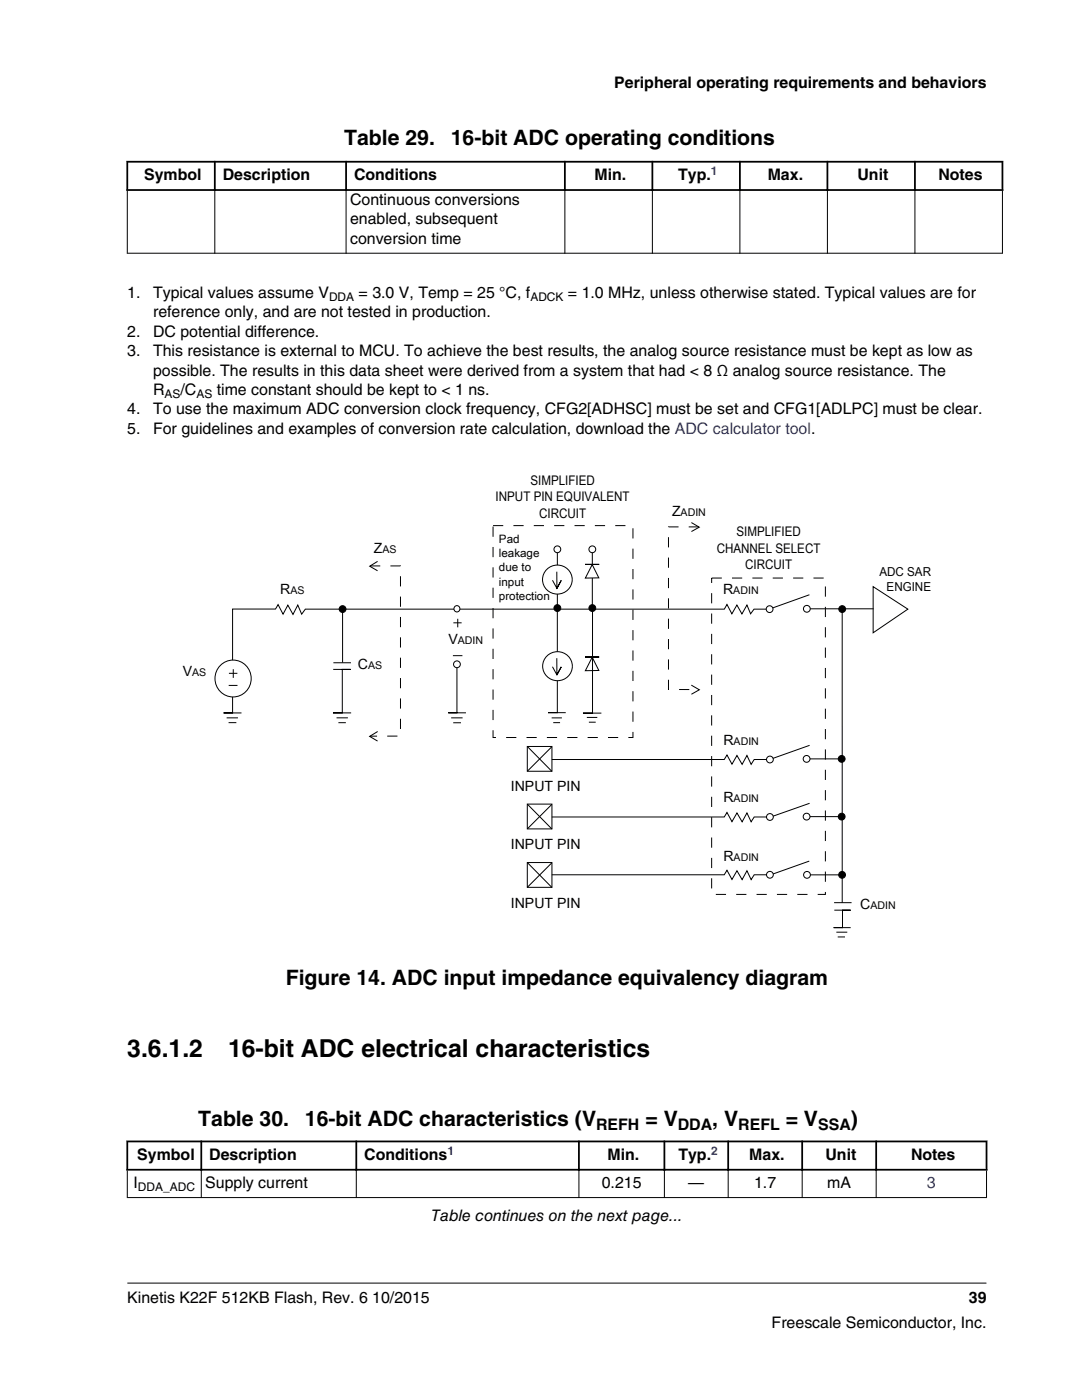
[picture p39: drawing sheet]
<svg xmlns="http://www.w3.org/2000/svg" width="216mm" height="279mm" viewBox="0 0 216 279" stroke-linecap="round" stroke-linejoin="round" font-family="sans-serif">
<defs><g id="words">
<g font-size="4.9">
<text x="25.4" y="210.9">3.6.1.2</text>
<text x="45.5" y="210.9">16-bit ADC electrical characteristics</text>
</g>
<g font-size="4.2">
<text x="68.7" y="29">Table 29.</text>
<text x="90" y="29">16-bit ADC operating conditions</text>
<text x="57" y="196.5">Figure 14. ADC input impedance equivalency diagram</text>
<text x="39.6" y="224.7">Table 30.</text>
<text x="60.9" y="224.7">16-bit ADC characteristics (V</text>
<text x="128.8" y="224.7">= V</text>
<text x="142.1" y="224.7">, V</text>
<text x="156.8" y="224.7">= V</text>
<text x="169.8" y="224.7">)</text>
</g>
<g font-size="3.2">
<text x="122.6" y="17.5">Peripheral operating requirements and behaviors</text>
<text x="28.7" y="36">Symbol</text>
<text x="44.4" y="36">Description</text>
<text x="70.6" y="36">Conditions</text>
<text x="118.6" y="36">Min.</text>
<text x="135.3" y="36">Typ.</text>
<text x="153.2" y="36">Max.</text>
<text x="171.1" y="36">Unit</text>
<text x="187.2" y="36">Notes</text>
<text x="69.8" y="40.9">Continuous conversions</text>
<text x="69.8" y="44.8">enabled, subsequent</text>
<text x="69.8" y="48.7">conversion time</text>
<text x="25.4" y="59.4">1.</text>
<text x="30.5" y="59.4">Typical values assume V</text>
<text x="71.6" y="59.4">= 3.0 V, Temp = 25 °C, f</text>
<text x="113.3" y="59.4">= 1.0 MHz, unless otherwise stated. Typical values are for</text>
<text x="30.5" y="63.3">reference only, and are not tested in production.</text>
<text x="25.4" y="67.2">2.</text>
<text x="25.4" y="71.1">3.</text>
<text x="30.5" y="67.2">DC potential difference.</text>
<text x="30.5" y="71.1">This resistance is external to MCU. To achieve the best results, the analog source resistance must be kept as low as</text>
<text x="30.5" y="75">possible. The results in this data sheet were derived from a system that had &lt; 8 Ω analog source resistance. The</text>
<text x="25.4" y="82.7">4.</text>
<text x="30.5" y="78.8">R</text>
<text x="30.5" y="82.7">To use the maximum ADC conversion clock frequency, CFG2[ADHSC] must be set and CFG1[ADLPC] must be clear.</text>
<text x="36" y="78.8">/C</text>
<text x="43.2" y="78.8">time constant should be kept to &lt; 1 ns.</text>
<text x="25.4" y="86.6">5.</text>
<text x="30.5" y="86.6">For guidelines and examples of conversion rate calculation, download the ADC calculator tool.</text>
<text x="119" y="225.6">REFH</text>
<text x="135.3" y="225.6">DDA</text>
<text x="147.3" y="225.6">REFL</text>
<text x="163.2" y="225.6">SSA</text>
<text x="27.4" y="231.5">Symbol</text>
<text x="41.8" y="231.5">Description</text>
<text x="72.7" y="231.5">Conditions</text>
<text x="121.2" y="231.5">Min.</text>
<text x="135.4" y="231.5">Typ.</text>
<text x="149.5" y="231.5">Max.</text>
<text x="164.7" y="231.5">Unit</text>
<text x="181.8" y="231.5">Notes</text>
<text x="26.7" y="237.1">I</text>
<text x="41" y="237.1">Supply current</text>
<text x="120.1" y="237.1">0.215</text>
<text x="137.3" y="237.1">—</text>
<text x="150.5" y="237.1">1.7</text>
<text x="165.1" y="237.1">mA</text>
<text x="86.1" y="243.7">Table continues on the next page...</text>
<text x="25.4" y="260">Kinetis K22F 512KB Flash, Rev. 6 10/2015</text>
<text x="193.3" y="260">39</text>
<text x="154" y="265">Freescale Semiconductor, Inc.</text>
</g>
<text font-size="3.2" fill="#00f" x="185" y="237.1">3</text>
<g font-size="2.8">
<text x="134.1" y="102.9">Z</text>
<text x="74.6" y="110.3">Z</text>
<text x="55.9" y="118.6">R</text>
<text x="144.3" y="118.6">R</text>
<text x="89.5" y="128.5">V</text>
<text x="36.5" y="135">V</text>
<text x="71.4" y="133.6">C</text>
<text x="144.4" y="148.6">R</text>
<text x="101.9" y="157.9">INPUT PIN</text>
<text x="144.4" y="160.1">R</text>
<text x="101.9" y="169.4">INPUT PIN</text>
<text x="144.4" y="171.8">R</text>
<text x="101.9" y="181.1">INPUT PIN</text>
<text x="171.7" y="181.4">C</text>
</g>
<g font-size="2.6">
<text x="98.9" y="100">INPUT PIN EQUIVALENT</text>
<text x="105.8" y="96.7">SIMPLIFIED</text>
<text x="107.6" y="103.3">CIRCUIT</text>
<text x="146.9" y="107">SIMPLIFIED</text>
<text x="143" y="110.3">CHANNEL SELECT</text>
<text x="148.7" y="113.6">CIRCUIT</text>
</g>
<g font-size="2.5">
<text x="175.5" y="115">ADC SAR</text>
<text x="176.9" y="118">ENGINE</text>
</g>
<g font-size="2.4" fill="#00f">
<text x="141.9" y="34.9">1</text>
<text x="89.3" y="230.4">1</text>
<text x="141.9" y="230.4">2</text>
</g>
<g font-size="2.4">
<text x="65.7" y="60.1">DDA</text>
<text x="105.8" y="60.1">ADCK</text>
<text x="32.8" y="79.5">AS</text>
<text x="39.2" y="79.5">AS</text>
<text x="27.5" y="237.8">DDA_ADC</text>
</g>
<g font-size="2.3">
<text x="99.6" y="108.3">Pad</text>
<text x="99.6" y="111.2">leakage</text>
<text x="99.6" y="114">due to</text>
<text x="99.6" y="116.9">input</text>
<text x="99.6" y="119.8">protection</text>
</g>
<g font-size="2.1">
<text x="135.8" y="102.9">ADIN</text>
<text x="76.3" y="110.3">AS</text>
<text x="57.9" y="118.6">AS</text>
<text x="146.3" y="118.6">ADIN</text>
<text x="91.4" y="128.5">ADIN</text>
<text x="38.3" y="135">AS</text>
<text x="73.5" y="133.6">AS</text>
<text x="146.4" y="148.6">ADIN</text>
<text x="146.4" y="160.1">ADIN</text>
<text x="146.4" y="171.8">ADIN</text>
<text x="173.7" y="181.4">ADIN</text>
</g>
</g></defs>
<path d="M25.2 32.3h175M25.2 37.9h175M25.4 32.1v6M42.9 32.1v6M69.1 32.1v6M112.7 32.1v6M130.2 32.1v6M147.6 32.1v6M165.1 32.1v6M182.6 32.1v6M200 32.1v6" fill="none" stroke="#000" stroke-width=".35"/>
<g fill="none" stroke="#000" stroke-width=".2">
<path d="M25.4 38.1v12.5M42.9 37.7v12.9M69.1 37.7v12.9M112.7 37.7v12.9M130.2 37.7v12.9M147.6 37.7v12.9M165.1 37.7v12.9M182.6 37.7v12.9M200 38.1v12.5M25.3 50.5h174.8M46.4 139.1v3.2h-1.8h3.6M50.1 135.4a3.6 3.6 0 0 0-5.2-3.2 3.6 3.6 0 0 0-.6 6.1 3.6 3.6 0 0 0 5.7-2.1l.1-.8"/>
<path d="M153.6 121.6h-3.1l-.7 .9-.8-1.8-1 1.8-1-1.8-1 1.8-.9-1.9-.6 1h-83.6l-.7 1-.8-1.9-.9 1.9-1.1-1.8-.9 1.8-1-1.9-.5 .8h-8.6v10.2M45.2 143.3h2.3M45.6 144.2h1.6"/>
</g>
<circle cx="153.6" cy="121.6" r=".68" fill="#fff" stroke="#000" stroke-width=".2"/>
<path d="M161.5 118.7l-7.3 2.6M161 121.5h13.3" fill="none" stroke="#000" stroke-width=".2"/>
<circle cx="161" cy="121.5" r=".68" fill="#fff" stroke="#000" stroke-width=".2"/>
<path d="M75.3 112l-1.5 1 1.5 .9M138 104.3l1.5 .9-1.5 .9M174.2 117.1l7 4.5-7 4.7zM66.5 133.6h3.5h-1.7v8.7h-1.9h3.7M66.5 132.3h3.5M68.4 121.5v10.7M91.2 132.6v9.7h-1.8h3.6M137.9 136.7l1.6 1-1.5 .9M67.2 143.3h2.2M67.5 144.2h1.5M75.4 146l-1.6 1 1.5 .9" fill="none" stroke="#000" stroke-width=".2"/>
<path d="M73.8 112.9h6.1v34h-6M98.4 104.9h27.9v42.3h-27.9zM139.5 105.2h-6.1v32.4h6" fill="none" stroke="#000" stroke-width=".2" stroke-dasharray="2 2" stroke-linecap="butt"/>
<circle cx="68.4" cy="121.6" r=".68" fill="#000" stroke="#000" stroke-width=".2"/>
<circle cx="91.2" cy="132.6" r=".68" fill="#fff" stroke="#000" stroke-width=".2"/>
<path d="M90 143.3h2.3M90.4 144.2h1.6" fill="none" stroke="#000" stroke-width=".2"/>
<circle cx="91.2" cy="121.5" r=".62" fill="#fff"/>
<path d="M91.8 121.5a.6 .6 0 0 0-.9-.5 .6 .6 0 0 0-.2 .9 .6 .6 0 0 0 1-.2l.1-.2M168.1 121.5v58.7M161 151.5h7M166.4 180.1h3.5M166.5 181.6h3.2h-1.6v3.5h-1.8h3.4M166.9 186h2.2M167.2 187h1.4" fill="none" stroke="#000" stroke-width=".2"/>
<circle cx="168.1" cy="121.6" r=".68" fill="#000" stroke="#000" stroke-width=".2"/>
<circle cx="160.9" cy="151.5" r=".68" fill="#fff" stroke="#000" stroke-width=".2"/>
<circle cx="167.9" cy="151.5" r=".68" fill="#000" stroke="#000" stroke-width=".2"/>
<path d="M161 163h7" fill="none" stroke="#000" stroke-width=".2"/>
<circle cx="160.9" cy="163" r=".68" fill="#fff" stroke="#000" stroke-width=".2"/>
<circle cx="167.9" cy="163" r=".68" fill="#000" stroke="#000" stroke-width=".2"/>
<path d="M161 174.6h7" fill="none" stroke="#000" stroke-width=".2"/>
<circle cx="161" cy="174.6" r=".68" fill="#fff" stroke="#000" stroke-width=".2"/>
<circle cx="168" cy="174.6" r=".68" fill="#000" stroke="#000" stroke-width=".2"/>
<path d="M142 115.4h22.7v63.1h-22.7z" fill="none" stroke="#000" stroke-width=".2" stroke-dasharray="2 2" stroke-linecap="butt"/>
<path d="M105.2 149h4.9v4.9h-4.9zM105.2 149l4.9 5M110.1 151.6h34.4l.6-.9 1 1.8 1-1.7 1 1.7 .9-1.7 .9 1.7 .6-.9h3.1M110.1 149l-4.9 4.9M105.2 172.1h4.9v5h-4.9zM105.2 160.5h4.9v4.9h-4.9zM105.2 160.5l4.9 5M105.2 172.1l4.9 5M110.1 160.5l-4.9 4.9M110.1 172.2l-4.9 4.9" fill="none" stroke="#000" stroke-width=".2"/>
<circle cx="153.6" cy="151.6" r=".68" fill="#fff" stroke="#000" stroke-width=".2"/>
<path d="M110.1 163h34.4l.6-.9 1 1.9 1-1.8 1 1.8 .9-1.8 .9 1.8 .6-1h3.1" fill="none" stroke="#000" stroke-width=".2"/>
<circle cx="153.6" cy="163" r=".68" fill="#fff" stroke="#000" stroke-width=".2"/>
<path d="M110.1 174.6h34.4l.6-.9 1 1.8 1-1.7 1 1.7 .9-1.7 .9 1.7 .6-.9h3.1" fill="none" stroke="#000" stroke-width=".2"/>
<circle cx="153.6" cy="174.6" r=".68" fill="#fff" stroke="#000" stroke-width=".2"/>
<path d="M118.2 109.6v11.8M161.5 148.7l-7.3 2.7M161.5 171.9l-7.3 2.5M161.5 160.3l-7.3 2.6" fill="none" stroke="#000" stroke-width=".2"/>
<circle cx="118.2" cy="109.6" r=".68" fill="#fff" stroke="#000" stroke-width=".2"/>
<circle cx="118.2" cy="121.4" r=".68" fill="#000" stroke="#000" stroke-width=".2"/>
<path d="M111.2 109.6v11.8" fill="none" stroke="#000" stroke-width=".2"/>
<circle cx="111.2" cy="109.6" r=".68" fill="#fff" stroke="#000" stroke-width=".2"/>
<circle cx="111.2" cy="121.4" r=".68" fill="#000" stroke="#000" stroke-width=".2"/>
<path d="M116.7 112.6h1.4l1.4 2.7-2.7 .1 1.4-2.8h1.4z" fill-rule="evenodd" fill="#fff" stroke="#000" stroke-width=".2"/>
<circle cx="111.3" cy="115.7" r="2.93" fill="#fff"/>
<path d="M111.1 114.1v3.3l.9-1.6-.9 1.6-.9-1.6M114.2 115.7a2.96 2.96 0 0 0-4.3-2.7 2.96 2.96 0 0 0-.5 5 2.96 2.96 0 0 0 4.7-1.7l.1-.6" fill="none" stroke="#000" stroke-width=".2"/>
<path d="M116.7 131.1h1.4l1.4 2.7-2.7 .1 1.4-2.8h1.4z" fill-rule="evenodd" fill="#fff" stroke="#000" stroke-width=".2"/>
<path d="M45.6 136.8h1.8M45.7 134.4h1.7M46.5 133.6v1.7M90.4 130.9h1.9M90.5 124.3h1.6M91.3 123.5v1.7M111.2 121.4v20.8h-1.8h3.5M118.2 121.6v20.7h-1.9h3.7M110.1 143.3h2M110.4 144.2h1.4M117.1 143.2h2.1M117.5 144.1h1.4" fill="none" stroke="#000" stroke-width=".2"/>
<circle cx="111.3" cy="133" r="2.93" fill="#fff"/>
<g fill="none" stroke="#000" stroke-width=".2">
<path d="M111.1 131.4v3.3l.9-1.6-.9 1.6-.9-1.6"/>
<circle cx="111.3" cy="132.9" r="2.93"/>
</g>
<g fill="#fff">
<path d="M25.4 221.1h171.4v23.6h-171.4z" fill-rule="evenodd"/>
<path d="M25.6 228h14.4v5.3h-14.4z" fill-rule="evenodd"/>
<path d="M40.3 228h30.6v5.3h-30.6z" fill-rule="evenodd"/>
<path d="M71.3 228h44v5.3h-44z" fill-rule="evenodd"/>
<path d="M115.7 228h16.7v5.3h-16.7z" fill-rule="evenodd"/>
<path d="M132.7 228h12.4v5.3h-12.4z" fill-rule="evenodd"/>
<path d="M145.5 228h14.4v5.3h-14.4z" fill-rule="evenodd"/>
<path d="M160.2 228h14.5v5.3h-14.5z" fill-rule="evenodd"/>
<path d="M175 228h21.7v5.3h-21.7z" fill-rule="evenodd"/>
<path d="M25.5 233.6h14.6v5.3h-14.6z" fill-rule="evenodd"/>
<path d="M40.3 233.6h30.7v5.3h-30.7z" fill-rule="evenodd"/>
<path d="M71.2 233.6h44.2v5.3h-44.2z" fill-rule="evenodd"/>
<path d="M115.6 233.6h16.9v5.3h-16.9z" fill-rule="evenodd"/>
<path d="M132.7 233.6h12.5v5.3h-12.5z" fill-rule="evenodd"/>
<path d="M145.4 233.6h14.6v5.3h-14.6z" fill-rule="evenodd"/>
<path d="M160.2 233.6h14.5v5.3h-14.5z" fill-rule="evenodd"/>
<path d="M174.9 233.6h21.9v5.3h-21.9z" fill-rule="evenodd"/>
</g>
<path d="M25.2 227.8h171.8M25.2 233.4h171.8M25.4 227.6v6M40.2 227.6v6M71.1 227.6v6M115.5 227.6v6M132.6 227.6v6M145.3 227.6v6M160.1 227.6v6M174.8 227.6v6M196.8 227.6v6" fill="none" stroke="#000" stroke-width=".35"/>
<path d="M25.3 239h171.6M25.4 233.6v5.5M40.2 233.2v5.9M71.1 233.2v5.9M115.5 233.2v5.9M132.6 233.2v5.9M145.3 233.2v5.9M160.1 233.2v5.9M174.8 233.2v5.9M196.8 233.6v5.5M25.4 256.1h171.4" fill="none" stroke="#000" stroke-width=".2"/>
<use href="#words"/>
</svg>
